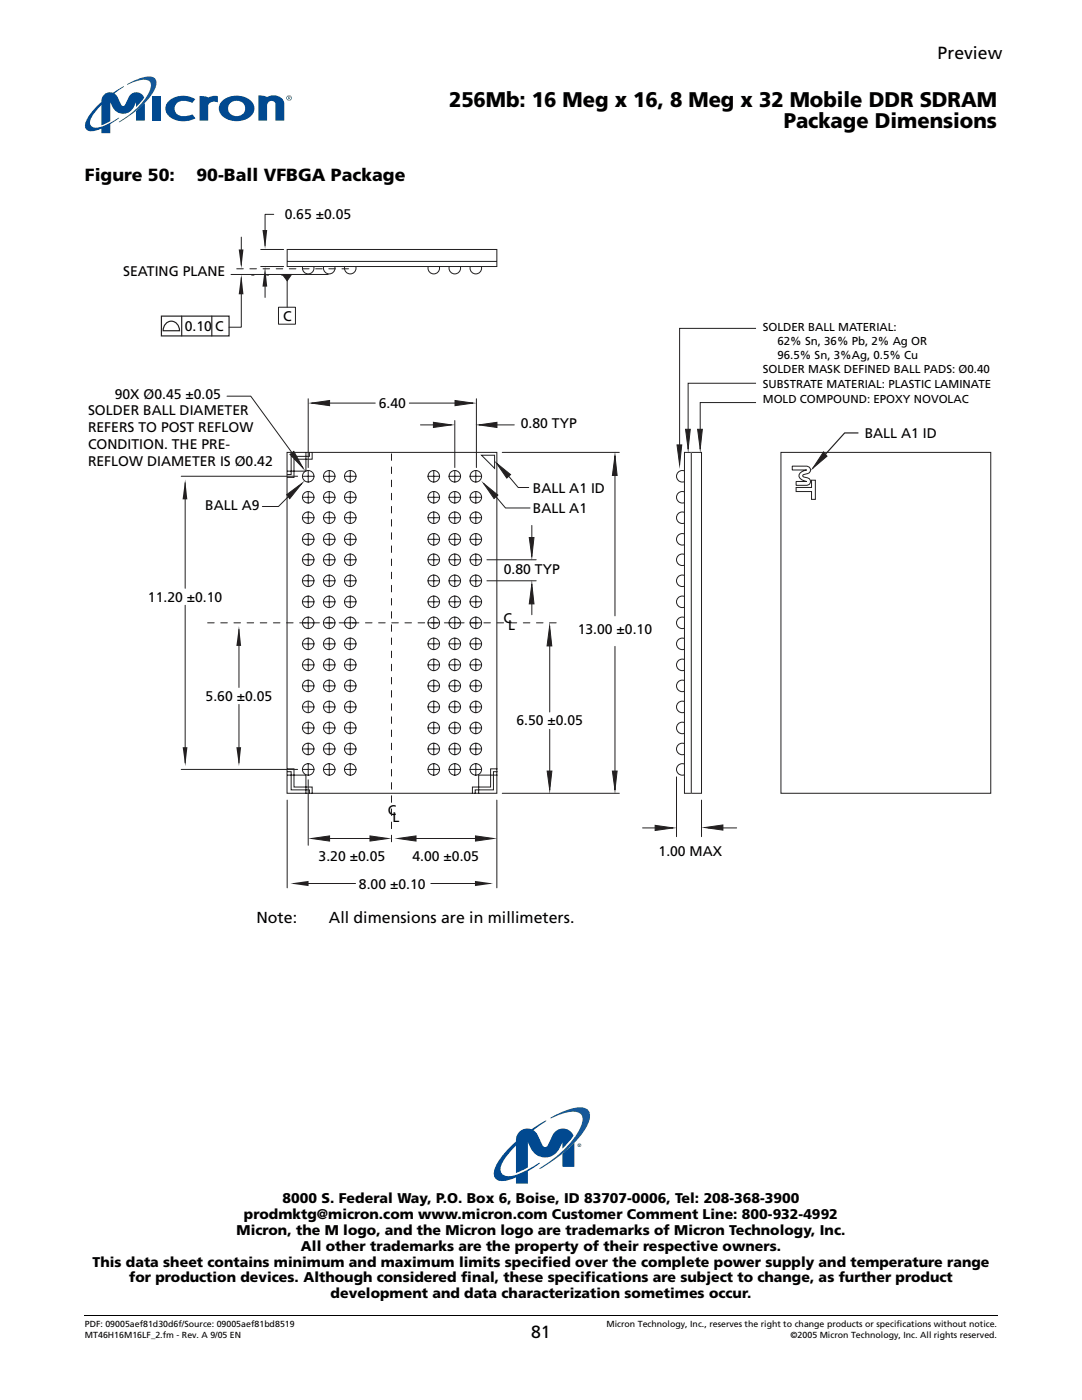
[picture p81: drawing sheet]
<svg xmlns="http://www.w3.org/2000/svg" width="216mm" height="279mm" viewBox="0 0 216 279" stroke-linecap="round" stroke-linejoin="round" font-family="sans-serif">
<defs><g id="words">
<g font-size="4.2">
<text x="89.6" y="21.3">256Mb: 16 Meg x 16, 8 Meg x 32 Mobile DDR SDRAM</text>
<text x="156.4" y="25.5">Package Dimensions</text>
</g>
<g font-size="3.5">
<text x="187.1" y="11.7">Preview</text>
<text x="16.9" y="36.2">Figure 50:</text>
<text x="39.2" y="36.2">90-Ball VFBGA Package</text>
<text x="106" y="267">81</text>
</g>
<g font-size="3.2">
<text x="51.2" y="184.3">Note:</text>
<text x="65.6" y="184.3">All dimensions are in millimeters.</text>
</g>
<g font-size="2.8">
<text x="56.8" y="43.7">0.65 ±0.05</text>
<text x="24.6" y="55">SEATING PLANE</text>
<text x="56.5" y="64.1">C</text>
<text x="36.9" y="66">0.10 C</text>
<text x="17.6" y="82.9">SOLDER BALL DIAMETER</text>
<text x="22.9" y="79.6">90X Ø0.45 ±0.05</text>
<text x="75.6" y="81.5">6.40</text>
<text x="17.6" y="86.2">REFERS TO POST REFLOW</text>
<text x="17.6" y="89.6">CONDITION. THE PRE-</text>
<text x="103.9" y="85.4">0.80 TYP</text>
<text x="172.5" y="87.3">BALL A1 ID</text>
<text x="17.6" y="92.9">REFLOW DIAMETER IS Ø0.42</text>
<text x="41" y="101.8">BALL A9</text>
<text x="106.3" y="98.3">BALL A1 ID</text>
<text x="106.3" y="102.3">BALL A1</text>
<text x="100.5" y="114.6">0.80 TYP</text>
<text x="29.5" y="120.1">11.20 ±0.10</text>
<text x="100.5" y="124.4">C</text>
<text x="101.4" y="125.8">L</text>
<text x="115.3" y="126.6">13.00 ±0.10</text>
<text x="41" y="139.9">5.60 ±0.05</text>
<text x="103" y="144.6">6.50 ±0.05</text>
<text x="77.4" y="162.7">C</text>
<text x="78.3" y="164.1">L</text>
<text x="63.6" y="171.8">3.20 ±0.05</text>
<text x="82.3" y="171.8">4.00 ±0.05</text>
<text x="131.4" y="170.8">1.00 MAX</text>
<text x="71.6" y="177.4">8.00 ±0.10</text>
<text x="48.7" y="243.2">prodmktg@micron.com www.micron.com Customer Comment Line: 800-932-4992</text>
<text x="56.4" y="240.1">8000 S. Federal Way, P.O. Box 6, Boise, ID 83707-0006, Tel: 208-368-3900</text>
<text x="47.2" y="246.4">Micron, the M logo, and the Micron logo are trademarks of Micron Technology, Inc.</text>
<text x="60" y="249.6">All other trademarks are the property of their respective owners.</text>
<text x="18.5" y="252.8">This data sheet contains minimum and maximum limits specified over the complete power supply and temperature range</text>
<text x="25.8" y="255.9">for production devices. Although considered final, these specifications are subject to change, as further product</text>
<text x="66" y="259.1">development and data characterization sometimes occur.</text>
</g>
<g font-size="2.3">
<text x="152.2" y="66.1">SOLDER BALL MATERIAL:</text>
<text x="155.1" y="68.9">62% Sn, 36% Pb, 2% Ag OR</text>
<text x="155.1" y="71.6">96.5% Sn, 3%Ag, 0.5% Cu</text>
<text x="152.2" y="74.4">SOLDER MASK DEFINED BALL PADS: Ø0.40</text>
<text x="152.2" y="77.4">SUBSTRATE MATERIAL: PLASTIC LAMINATE</text>
<text x="152.2" y="80.5">MOLD COMPOUND: EPOXY NOVOLAC</text>
</g>
<g font-size="1.8">
<text x="16.9" y="264.9">PDF: 09005aef81d30d6f/Source: 09005aef81bd8519</text>
<text x="16.9" y="267">MT46H16M16LF_2.fm - Rev. A 9/05 EN</text>
<text x="121" y="264.9">Micron Technology, Inc., reserves the right to change products or specifications without notice.</text>
<text x="157.8" y="267">©2005 Micron Technology, Inc. All rights reserved.</text>
</g>
<text font-size="1" fill="#014990" x="115.3" y="228.9">®</text>
</g></defs>
<path d="M112.2 230.2l2.4-2.1v4.8h-2.4z" fill="#014990"/>
<path d="M109.9 223a15.1 15.1 0 0 1 6.1-2 1.68 1.68 0 0 1 1.7 2.3 13.3 13.3 0 0 1-4.2 5.9l-2.9 2.2-3 1.9 .6-.5a20.7 20.7 0 0 0 7.7-7.9 2.08 2.08 0 0 0-.3-2.8 5.5 5.5 0 0 0-4.2 .5l-1.6 .6z" fill="#00817a"/>
<path d="M103.6 225.9a2.28 2.28 0 0 1 2.4-.5l3-1.8v.2l-2.6 1.8 .7 .6 1.2 2.4a.57 .57 0 0 0 .5 .3 .57 .57 0 0 0 .5-.3l1-2.1a2.25 2.25 0 0 1 2.1-1.3 2.25 2.25 0 0 1 2 1.4l-.7 1-1.5 1.6v-1.3a4.5 4.5 0 0 1-2.2 2.9 3.2 3.2 0 0 1-4.2-1.8l-.5-1.1v5.1l-1.9 .9-.4 .2v-5.5l-2 2.3a4.2 4.2 0 0 0-1.1 2.9 1.69 1.69 0 0 0 2.3 .9 25.4 25.4 0 0 0 5.5-2.6 2.84 2.84 0 0 1-1.6 1.2l-.8 .5v2.4h-2.3v-1.2a4.4 4.4 0 0 1-3.9 .4 1.63 1.63 0 0 1-.5-1.9 13.5 13.5 0 0 1 4.4-5.7 2.39 2.39 0 0 1 .6-1.9z" fill="#014990"/>
<g fill="#fff">
<path d="M16.9 28h182.1v1.7h-182.1z"/>
<path d="M16.9 15.3h41.5v11.3h-41.5z"/>
</g>
<g fill="#014990">
<path d="M33.8 20a4.6 4.6 0 0 1 5.2-.2l-.6 .7a2.9 2.9 0 0 0-3.3 .3 1.6 1.6 0 0 0 .1 1.8 1.6 1.6 0 0 0 1.8 .6l1.4-.4 .6 .8a4.7 4.7 0 0 1-5.6-.8 2.01 2.01 0 0 1 .4-2.8z"/>
<path d="M51.5 19.1a2.24 2.24 0 0 1 1.8 .3l.6-.3a2.42 2.42 0 0 1 2.7 1.1l.1 3.9h-1.7v-3.3a.85 .85 0 0 0-1-.7 .85 .85 0 0 0-.7 .9v3.1h-1.8z"/>
<path d="M30.4 19.2h1.7v4.9h-1.7z"/>
<path d="M39.8 19.2l1.3 .1 .4 .2 1-.4 1 .1v1.2l-.5-.1a1.18 1.18 0 0 0-1.5 .8v3h-1.7z"/>
<path d="M27.1 22.1l1.8-1.6v3.6h-1.8z"/>
<path d="M46.1 20.5a1.68 1.68 0 0 1 2.1-.1 1.68 1.68 0 0 1 .5 2.1 1.69 1.69 0 0 1-2.3 .5 1.69 1.69 0 0 1-.6-2.2zM44.5 20a2.11 2.11 0 0 0 .5 3.7 4.4 4.4 0 0 0 5.4-.9 2.13 2.13 0 0 0-1-3.2 4.6 4.6 0 0 0-4.9 .4z"/>
</g>
<path d="M25.4 16.8a9.2 9.2 0 0 1 4.9-1.5 1.26 1.26 0 0 1 .8 1.8 14 14 0 0 1-4.9 5.7l-2.5 1.6 .4-.4a14.8 14.8 0 0 0 5.9-6.3 1.22 1.22 0 0 0-.1-1.3 1.22 1.22 0 0 0-1.3-.5l-1.2 .2-2 .8z" fill="#00817a"/>
<g fill="#014990">
<path d="M20.7 18.9a2.18 2.18 0 0 1 1.9-.4l2.1-1.3-1.9 1.5 .7 .7 .8 1.6 .4 .1 .3-.2a3.3 3.3 0 0 1 1.5-2.3 1.55 1.55 0 0 1 2.2 1l-1.6 1.8v-1a2.8 2.8 0 0 1-2.5 2.3 2.34 2.34 0 0 1-2.2-1.5l-.4-.8v3.8l-1.8 .8v-4.1l-.7 .8a5 5 0 0 0-1.5 3 1.14 1.14 0 0 0 1.4 .8 18 18 0 0 0 4.4-2l-1.8 1.3v1.8h-1.8v-.9a3.7 3.7 0 0 1-2.8 .3 1.36 1.36 0 0 1-.2-1.8 11.1 11.1 0 0 1 3-3.9 1.78 1.78 0 0 1 .5-1.4z"/>
<path d="M57.1 19.6a.55 .55 0 0 1 1.1 0 .55 .55 0 0 1-1.1 0zM57.2 19.6a.45 .45 0 0 0 .9 0 .45 .45 0 0 0-.9 0zM57.5 19.2l.4 .1-.1 .3 .2 .3-.3-.3-.2 .3zM57.6 19.3v.2h.2v-.2z"/>
</g>
<path d="M16.8 262.4l.1 .2z" fill="#000"/>
<path d="M16.9 262.5h182.2" fill="none" stroke="#000" stroke-width=".2"/>
<path d="M17.6 41.3h180.7v136.8h-180.7z" fill="#fff"/>
<g fill="none" stroke="#231f20" stroke-width=".2">
<path d="M46.1 54.8h19.4M48.1 55.4v9.9h-2.4M48.1 47.3v5.6M50.2 54.9h.5M52 49.8h4.6M52 53.2h4.6M52.9 55.2v4.2M53.2 54.9h.4M54.6 42.8h-1.7v6.2M56.2 54.9h.4M57.3 54.8v6.5M55.6 61.3h3.4v3.4h-3.4z"/>
<path d="M61.5 79.6v13.7M95.1 79.6v13.7M36.2 95h23.2M36.9 96.4v21M59.6 97l-4 4.1h-3.3M62.8 80.4h12.1M81.7 80.4h12M83.9 84.8h5.5M90.8 83.9v9.4M96.1 90.9h2.6v2.6zM96.4 84.8h6.2M100.2 90.3h23.4"/>
<path d="M100.7 94l2.7 3.3h2.1M122.7 91.6v31.3M97.2 111.7h9.8M97.2 115.9h9.8M106.1 104.9v5.5M106.1 117.2v5.5M36.9 120.8v31.4M47.7 125.6v11.6M109.7 125.7v16.4M122.7 129v28M36.2 153.6h23.2M47.7 140.6v11.6"/>
<path d="M57.3 159.7v17.5M61.5 155.6v13.1M99.1 159.7v17.5M100.2 158.3h23.4M109.7 145.6v11.4M135 155v12M140 159.7v7.3M58.6 176.3h12.3M65.2 167.3h11.6M80.1 167.3h15.6M86 176.3h11.8M128.2 165.2h4.8"/>
<path d="M141.3 165.2h5.7"/>
<circle cx="61.5" cy="53.5" r="1.15"/>
<circle cx="65.7" cy="53.5" r="1.15"/>
<circle cx="69.9" cy="53.5" r="1.15"/>
<circle cx="86.6" cy="53.5" r="1.15"/>
<circle cx="90.8" cy="53.5" r="1.15"/>
<circle cx="94.9" cy="53.5" r="1.15"/>
</g>
<path d="M69.5 53.6h-23.2" fill="none" stroke="#231f20" stroke-width=".2" stroke-dasharray="1.3 1.3 1.3 1.3 1.3 1.3"/>
<path d="M56.4 54.8h1.8l-.9 1.2z" fill="#231f20"/>
<path d="M56.4 54.8h1.8l-.9 1.2zM45.3 79.1h4.7l9 12.3" fill="none" stroke="#231f20" stroke-width=".2"/>
<path d="M171.3 86.4h-2.8l-5.4 6" fill="none" stroke="#231f20" stroke-width=".24"/>
<path d="M164.3 90.2l.7 .8-2.8 2.5z" fill="#231f20"/>
<path d="M164.3 90.2l.7 .8-2.8 2.5z" fill="none" stroke="#231f20" stroke-width=".2"/>
<path d="M158.1 93h2.9a.77 .77 0 0 1 .7 .8 .77 .77 0 0 1-.7 .8l-.7 .1-.1 .2 .1 .2 .7 .2a.79 .79 0 0 1 .6 1.2l-.5 .3-2.2 .1v-.8h2a1.32 1.32 0 0 1-1.4-1.5l.8-.6 .6-.2h-2.8z" fill="#fff"/>
<path d="M158.1 93h2.9a.77 .77 0 0 1 .7 .8 .77 .77 0 0 1-.7 .8l-.7 .1-.1 .2 .1 .2 .7 .2a.79 .79 0 0 1 .6 1.2l-.5 .3-2.2 .1v-.8h2a1.32 1.32 0 0 1-1.4-1.5l.8-.6 .6-.2h-2.8z" fill="none" stroke="#231f20" stroke-width=".2"/>
<path d="M158.9 97.3h3v-1.5h.8v3.9h-.8v-1.6h-3z" fill="#fff"/>
<path d="M150.9 65.5h-15.3v25.9M158.9 97.3h3v-1.5h.8v3.9h-.8v-1.6h-3z" fill="none" stroke="#231f20" stroke-width=".2"/>
<path d="M122.7 90.9l.4 4h-.9z" fill="#231f20"/>
<path d="M122.7 90.9l.4 4h-.9z" fill="none" stroke="#231f20" stroke-width=".2"/>
<path d="M122.2 153.9h.9l-.4 3.8z" fill="#231f20"/>
<path d="M122.2 153.9h.9l-.4 3.8z" fill="none" stroke="#231f20" stroke-width=".2"/>
<path d="M109.7 125l.4 3.9h-.9z" fill="#231f20"/>
<path d="M109.7 125l.4 3.9h-.9z" fill="none" stroke="#231f20" stroke-width=".2"/>
<path d="M135.1 88.8h.9l-.4 3.9z" fill="#231f20"/>
<path d="M135.1 88.8h.9l-.4 3.9z" fill="none" stroke="#231f20" stroke-width=".2"/>
<path d="M106.1 116.6l.5 3.9h-1z" fill="#231f20"/>
<path d="M106.1 116.6l.5 3.9h-1z" fill="none" stroke="#231f20" stroke-width=".2"/>
<path d="M109.2 153.9h.9l-.4 3.8z" fill="#231f20"/>
<path d="M109.2 153.9h.9l-.4 3.8z" fill="none" stroke="#231f20" stroke-width=".2"/>
<g fill="#231f20">
<path d="M36.9 95.7l.5 4h-1z"/>
<path d="M47.7 125l.4 3.9h-.9z"/>
<path d="M36.5 149.1h.9l-.4 3.8z"/>
<path d="M47.2 149.1h.9l-.4 3.8z"/>
<path d="M48.1 54.8l.5 3.9h-1z"/>
<path d="M52.9 53.2l.4 4h-.9z"/>
<path d="M47.6 49.8h1l-.5 3.8z"/>
<path d="M52.4 45.9h.9l-.4 3.8z"/>
<path d="M105.6 107.3h1l-.5 3.8z"/>
</g>
<path d="M105.6 107.3h1l-.5 3.8z" fill="none" stroke="#231f20" stroke-width=".2"/>
<g fill="#231f20">
<path d="M58 176.3l3.6-.5v1z"/>
<path d="M94.8 175.8l3.6 .5-3.6 .5z"/>
<path d="M62.2 167.3l3.6-.5v1.1z"/>
</g>
<path d="M62.2 167.3l3.6-.5v1.1z" fill="none" stroke="#231f20" stroke-width=".2"/>
<path d="M94.9 166.8l3.6 .5-3.6 .6z" fill="#231f20"/>
<path d="M94.9 166.8l3.6 .5-3.6 .6z" fill="none" stroke="#231f20" stroke-width=".2"/>
<path d="M95.6 84.8l3.6-.5v1z" fill="#231f20"/>
<path d="M95.6 84.8l3.6-.5v1z" fill="none" stroke="#231f20" stroke-width=".2"/>
<path d="M86.5 84.3l3.6 .5-3.6 .5z" fill="#231f20"/>
<path d="M86.5 84.3l3.6 .5-3.6 .5z" fill="none" stroke="#231f20" stroke-width=".2"/>
<path d="M140.6 165.2l3.6-.6v1.1z" fill="#231f20"/>
<path d="M140.6 165.2l3.6-.6v1.1z" fill="none" stroke="#231f20" stroke-width=".2"/>
<path d="M130.7 164.7l3.6 .5-3.6 .5z" fill="#231f20"/>
<path d="M130.7 164.7l3.6 .5-3.6 .5z" fill="none" stroke="#231f20" stroke-width=".2"/>
<path d="M62.2 80.4l3.6-.5v1.1z" fill="#231f20"/>
<path d="M62.2 80.4l3.6-.5v1.1z" fill="none" stroke="#231f20" stroke-width=".2"/>
<path d="M90.8 79.9l3.6 .5-3.6 .6z" fill="#231f20"/>
<path d="M90.8 79.9l3.6 .5-3.6 .6z" fill="none" stroke="#231f20" stroke-width=".2"/>
<path d="M79.4 167.3l3.6-.5v1.1z" fill="#231f20"/>
<path d="M79.4 167.3l3.6-.5v1.1z" fill="none" stroke="#231f20" stroke-width=".2"/>
<path d="M73.8 166.8l3.6 .5-3.6 .6z" fill="#231f20"/>
<g fill="none" stroke="#231f20" stroke-width=".2">
<path d="M60.3 95.1h2.3M60.3 99.2h2.3M61.5 93.9v2.3M61.5 98.1v2.3M64.5 95.1h2.3M64.5 99.2h2.3M65.7 93.9v2.3M65.7 98.1v2.3M68.7 95.1h2.3M68.7 99.2h2.3M69.9 93.9v2.3M69.9 98.1v2.3"/>
<path d="M85.4 95.1h2.3M85.4 99.2h2.3M86.6 93.9v2.3M86.6 98.1v2.3M89.6 95.1h2.3M89.6 99.2h2.3M90.7 93.9v2.3M90.7 98.1v2.3M93.8 95.1h2.3M93.8 99.2h2.3M94.9 93.9v2.3M94.9 98.1v2.3"/>
<path d="M60.3 103.3h2.3M60.3 107.6h2.3M60.3 111.7h2.3M60.3 115.9h2.3M61.5 102.2v2.3M61.5 106.5v2.3M61.5 110.6v2.3M61.5 114.8v2.3M61.5 119v2.3M64.5 103.3h2.3M64.5 107.6h2.3M64.5 111.7h2.3"/>
<path d="M64.5 115.9h2.3M65.7 102.2v2.3M65.7 106.5v2.3M65.7 110.6v2.3M65.7 114.8v2.3M65.7 119v2.3M68.7 103.3h2.3M68.7 107.6h2.3M68.7 111.7h2.3M68.7 115.9h2.3M69.9 102.2v2.3M69.9 106.5v2.3"/>
<path d="M69.9 110.6v2.3M69.9 114.8v2.3M69.9 119v2.3M85.4 103.3h2.3M85.4 107.6h2.3M85.4 111.7h2.3M85.4 115.9h2.3M86.6 102.2v2.3M86.6 106.5v2.3M86.6 110.6v2.3M86.6 114.8v2.3M86.6 119v2.3"/>
<path d="M89.6 103.3h2.3M89.6 107.6h2.3M89.6 111.7h2.3M89.6 115.9h2.3M90.7 102.2v2.3M90.7 106.5v2.3M90.7 110.6v2.3M90.7 114.8v2.3M90.7 119v2.3M93.8 103.3h2.3M93.8 107.6h2.3M93.8 111.7h2.3"/>
<path d="M93.8 115.9h2.3M94.9 102.2v2.3M94.9 106.5v2.3M94.9 110.6v2.3M94.9 114.8v2.3M94.9 119v2.3M60.3 120.1h2.3M60.3 124.3h2.3M60.3 128.5h2.3M60.3 132.7h2.3M60.3 136.9h2.3M61.5 123.1v2.4"/>
<path d="M61.5 127.3v2.3M61.5 131.5v2.3M61.5 135.7v2.3M61.5 139.9v2.3M64.5 120.1h2.3M64.5 124.3h2.3M64.5 128.5h2.3M64.5 132.7h2.3M64.5 136.9h2.3M65.7 123.1v2.4M65.7 127.3v2.3M65.7 131.5v2.3"/>
<path d="M65.7 135.7v2.3M65.7 139.9v2.3M68.7 120.1h2.3M68.7 124.3h2.3M68.7 128.5h2.3M68.7 132.7h2.3M68.7 136.9h2.3M69.9 123.1v2.4M69.9 127.3v2.3M69.9 131.5v2.3M69.9 135.7v2.3M69.9 139.9v2.3"/>
<path d="M85.4 120.1h2.3M85.4 124.3h2.3M85.4 128.5h2.3M85.4 132.7h2.3M85.4 136.9h2.3M86.6 123.1v2.4M86.6 127.3v2.3M86.6 131.5v2.3M86.6 135.7v2.3M86.6 139.9v2.3M89.6 120.1h2.3M89.6 124.3h2.3"/>
<path d="M89.6 128.5h2.3M89.6 132.7h2.3M89.6 136.9h2.3M90.7 123.1v2.4M90.7 127.3v2.3M90.7 131.5v2.3M90.7 135.7v2.3M90.7 139.9v2.3M93.8 120.1h2.3M93.8 124.3h2.3M93.8 128.5h2.3M93.8 132.7h2.3"/>
<path d="M93.8 136.9h2.3M94.9 123.1v2.4M94.9 127.3v2.3M94.9 131.5v2.3M94.9 135.7v2.3M94.9 139.9v2.3M60.3 141.1h2.3M60.3 145.3h2.3M60.3 149.5h2.3M60.3 153.6h2.3M61.5 144.1v2.3M61.5 148.3v2.3"/>
<path d="M61.5 152.4v2.3M64.5 141.1h2.3M64.5 145.3h2.3M64.5 149.5h2.3M64.5 153.6h2.3M65.7 144.1v2.3M65.7 148.3v2.3M65.7 152.4v2.3M68.7 141.1h2.3M68.7 145.3h2.3M68.7 149.5h2.3M68.7 153.6h2.3"/>
<path d="M69.9 144.1v2.3M69.9 148.3v2.3M69.9 152.4v2.3M85.4 141.1h2.3M85.4 145.3h2.3M85.4 149.5h2.3M85.4 153.6h2.3M86.6 144.1v2.3M86.6 148.3v2.3M86.6 152.4v2.3M89.6 141.1h2.3M89.6 145.3h2.3"/>
<path d="M89.6 149.5h2.3M89.6 153.6h2.3M90.7 144.1v2.3M90.7 148.3v2.3M90.7 152.4v2.3M93.8 141.1h2.3M93.8 145.3h2.3M93.8 149.5h2.3M93.8 153.6h2.3M94.9 144.1v2.3M94.9 148.3v2.3M94.9 152.4v2.3"/>
<path d="M73.8 166.8l3.6 .5-3.6 .6z"/>
<circle cx="61.5" cy="95.1" r="1.15"/>
<circle cx="61.5" cy="99.2" r="1.15"/>
<circle cx="65.7" cy="95.1" r="1.15"/>
<circle cx="65.7" cy="99.2" r="1.15"/>
<circle cx="69.9" cy="95.1" r="1.15"/>
<circle cx="69.9" cy="99.2" r="1.15"/>
<circle cx="86.6" cy="95.1" r="1.15"/>
<circle cx="86.6" cy="99.2" r="1.15"/>
<circle cx="90.8" cy="95.1" r="1.15"/>
<circle cx="90.8" cy="99.2" r="1.15"/>
<circle cx="94.9" cy="95.1" r="1.15"/>
<circle cx="94.9" cy="99.2" r="1.15"/>
<circle cx="136.1" cy="95.1" r="1.15"/>
<circle cx="136.1" cy="99.2" r="1.15"/>
<circle cx="61.5" cy="107.6" r="1.15"/>
<circle cx="61.5" cy="103.3" r="1.15"/>
<circle cx="61.5" cy="111.7" r="1.15"/>
<circle cx="61.5" cy="115.9" r="1.15"/>
<circle cx="65.7" cy="107.6" r="1.15"/>
<circle cx="65.7" cy="103.3" r="1.15"/>
<circle cx="65.7" cy="111.7" r="1.15"/>
<circle cx="65.7" cy="115.9" r="1.15"/>
<circle cx="69.9" cy="107.6" r="1.15"/>
<circle cx="69.9" cy="103.3" r="1.15"/>
<circle cx="69.9" cy="111.7" r="1.15"/>
<circle cx="69.9" cy="115.9" r="1.15"/>
<circle cx="86.6" cy="107.6" r="1.15"/>
<circle cx="86.6" cy="103.3" r="1.15"/>
<circle cx="86.6" cy="111.7" r="1.15"/>
<circle cx="86.6" cy="115.9" r="1.15"/>
<circle cx="90.8" cy="107.6" r="1.15"/>
<circle cx="90.8" cy="103.3" r="1.15"/>
<circle cx="90.8" cy="111.7" r="1.15"/>
<circle cx="90.8" cy="115.9" r="1.15"/>
<circle cx="94.9" cy="107.6" r="1.15"/>
<circle cx="94.9" cy="103.3" r="1.15"/>
<circle cx="94.9" cy="111.7" r="1.15"/>
<circle cx="94.9" cy="115.9" r="1.15"/>
<circle cx="136.1" cy="107.6" r="1.15"/>
<circle cx="136.1" cy="103.3" r="1.15"/>
<circle cx="136.1" cy="111.7" r="1.15"/>
<circle cx="136.1" cy="115.9" r="1.15"/>
<circle cx="61.5" cy="128.5" r="1.15"/>
<circle cx="61.5" cy="132.7" r="1.15"/>
<circle cx="61.5" cy="136.9" r="1.15"/>
<circle cx="61.5" cy="120.1" r="1.15"/>
<circle cx="61.5" cy="124.3" r="1.15"/>
<circle cx="65.7" cy="132.7" r="1.15"/>
<circle cx="65.7" cy="128.5" r="1.15"/>
<circle cx="65.7" cy="136.9" r="1.15"/>
<circle cx="65.7" cy="120.1" r="1.15"/>
<circle cx="65.7" cy="124.3" r="1.15"/>
<circle cx="69.9" cy="132.7" r="1.15"/>
<circle cx="69.9" cy="128.5" r="1.15"/>
<circle cx="69.9" cy="136.9" r="1.15"/>
<circle cx="69.9" cy="120.1" r="1.15"/>
<circle cx="69.9" cy="124.3" r="1.15"/>
<circle cx="86.6" cy="128.5" r="1.15"/>
<circle cx="86.6" cy="132.7" r="1.15"/>
<circle cx="86.6" cy="136.9" r="1.15"/>
<circle cx="86.6" cy="120.1" r="1.15"/>
<circle cx="86.6" cy="124.3" r="1.15"/>
<circle cx="90.8" cy="128.5" r="1.15"/>
<circle cx="90.8" cy="132.7" r="1.15"/>
<circle cx="90.8" cy="136.9" r="1.15"/>
<circle cx="90.8" cy="120.1" r="1.15"/>
<circle cx="90.8" cy="124.3" r="1.15"/>
<circle cx="94.9" cy="132.7" r="1.15"/>
<circle cx="94.9" cy="128.5" r="1.15"/>
<circle cx="94.9" cy="136.9" r="1.15"/>
<circle cx="94.9" cy="120.1" r="1.15"/>
<circle cx="94.9" cy="124.3" r="1.15"/>
<circle cx="136.1" cy="128.5" r="1.15"/>
<circle cx="136.1" cy="132.7" r="1.15"/>
<circle cx="136.1" cy="136.9" r="1.15"/>
<circle cx="136.1" cy="120.1" r="1.15"/>
<circle cx="136.1" cy="124.3" r="1.15"/>
<circle cx="61.5" cy="153.6" r="1.15"/>
<circle cx="61.5" cy="141.1" r="1.15"/>
<circle cx="61.5" cy="145.3" r="1.15"/>
<circle cx="61.5" cy="149.5" r="1.15"/>
<circle cx="65.7" cy="153.6" r="1.15"/>
<circle cx="65.7" cy="141.1" r="1.15"/>
<circle cx="65.7" cy="145.3" r="1.15"/>
<circle cx="65.7" cy="149.5" r="1.15"/>
<circle cx="69.9" cy="153.6" r="1.15"/>
<circle cx="69.9" cy="141.1" r="1.15"/>
<circle cx="69.9" cy="145.3" r="1.15"/>
<circle cx="69.9" cy="149.5" r="1.15"/>
<circle cx="86.6" cy="153.6" r="1.15"/>
<circle cx="86.6" cy="141.1" r="1.15"/>
<circle cx="86.6" cy="145.3" r="1.15"/>
<circle cx="86.6" cy="149.5" r="1.15"/>
<circle cx="90.8" cy="153.6" r="1.15"/>
<circle cx="90.8" cy="141.1" r="1.15"/>
<circle cx="90.8" cy="145.3" r="1.15"/>
<circle cx="90.8" cy="149.5" r="1.15"/>
<circle cx="94.9" cy="153.6" r="1.15"/>
<circle cx="94.9" cy="141.1" r="1.15"/>
<circle cx="94.9" cy="145.3" r="1.15"/>
<circle cx="94.9" cy="149.5" r="1.15"/>
<circle cx="136.1" cy="153.6" r="1.15"/>
<circle cx="136.1" cy="141.1" r="1.15"/>
<circle cx="136.1" cy="145.3" r="1.15"/>
<circle cx="136.1" cy="149.5" r="1.15"/>
</g>
<path d="M57.3 49.8h41.8v3.4h-41.8z" fill="#fff"/>
<path d="M57.3 49.8h41.8v3.4h-41.8zM57.3 52.2h41.8" fill="none" stroke="#231f20" stroke-width=".2"/>
<path d="M32.2 63.1h13.5v3.9h-13.5zM33 64.7a1.61 1.61 0 0 1 1.9-.4 1.61 1.61 0 0 1 .9 1.7h-3.3l.1-.5zM36.3 63.1v3.9M42.3 63.1v3.9" fill="none" stroke="#231f20" stroke-width=".24"/>
<path d="M99 92.4l2.9 2.3-.8 .7z" fill="#231f20"/>
<path d="M98.1 98.1l2.8 3.3h4.9M99 92.4l2.9 2.3-.8 .7z" fill="none" stroke="#231f20" stroke-width=".2"/>
<path d="M96.5 96.5l2.8 2.3-.7 .7z" fill="#231f20"/>
<path d="M96.5 96.5l2.8 2.3-.7 .7z" fill="none" stroke="#231f20" stroke-width=".2"/>
<path d="M57.9 90.7l.7-.6 1.9 3.3z" fill="#231f20"/>
<path d="M57.9 90.7l.7-.6 1.9 3.3z" fill="none" stroke="#231f20" stroke-width=".2"/>
<path d="M57.2 98.7l3.1-2.3-2.5 3.1z" fill="#231f20"/>
<path d="M57.2 98.7l3.1-2.3-2.5 3.1z" fill="none" stroke="#231f20" stroke-width=".2"/>
<path d="M136.6 90.3h3.4v68h-3.4z" fill="#fff"/>
<path d="M136.6 90.3h3.4v68h-3.4z" fill="none" stroke="#231f20" stroke-width=".2"/>
<path d="M137.9 90.3v68z" fill="#fff"/>
<path d="M150.9 76.5h-13.6v10.2M137.9 90.3v68M150.9 80.3h-11.2v6.6" fill="none" stroke="#231f20" stroke-width=".2"/>
<path d="M136.8 85.7h.9l-.4 3.9z" fill="#231f20"/>
<path d="M136.8 85.7h.9l-.4 3.9z" fill="none" stroke="#231f20" stroke-width=".2"/>
<path d="M139.2 85.7h.9l-.4 3.9z" fill="#231f20"/>
<path d="M57.3 90.3h41.8v68h-41.8zM61 90.3v3.7h-3.7M61.7 90.3v.8h-3.6v3.6h-.8M62.3 90.3v1.3h-3.6v3.7h-1.4M139.2 85.7h.9l-.4 3.9zM155.8 90.3h41.9v68h-41.9zM57.3 153.4h1.4v3.7h3.6v1.3M57.3 154h.8v3.6h3.6v.8M57.3 154.7h3.7v3.7M99.3 153.4h-1.4v3.7h-3.6v1.3M99.3 154h-.8v3.6h-3.7v.8M99.3 154.7h-3.8v3.7" fill="none" stroke="#231f20" stroke-width=".2"/>
<path d="M78.1 90.6v78.1M41.4 124.3h69.8" fill="none" stroke="#231f20" stroke-width=".2" stroke-dasharray="1.3 1.3 1.3 1.3 1.3 1.3"/>
<use href="#words"/>
</svg>
